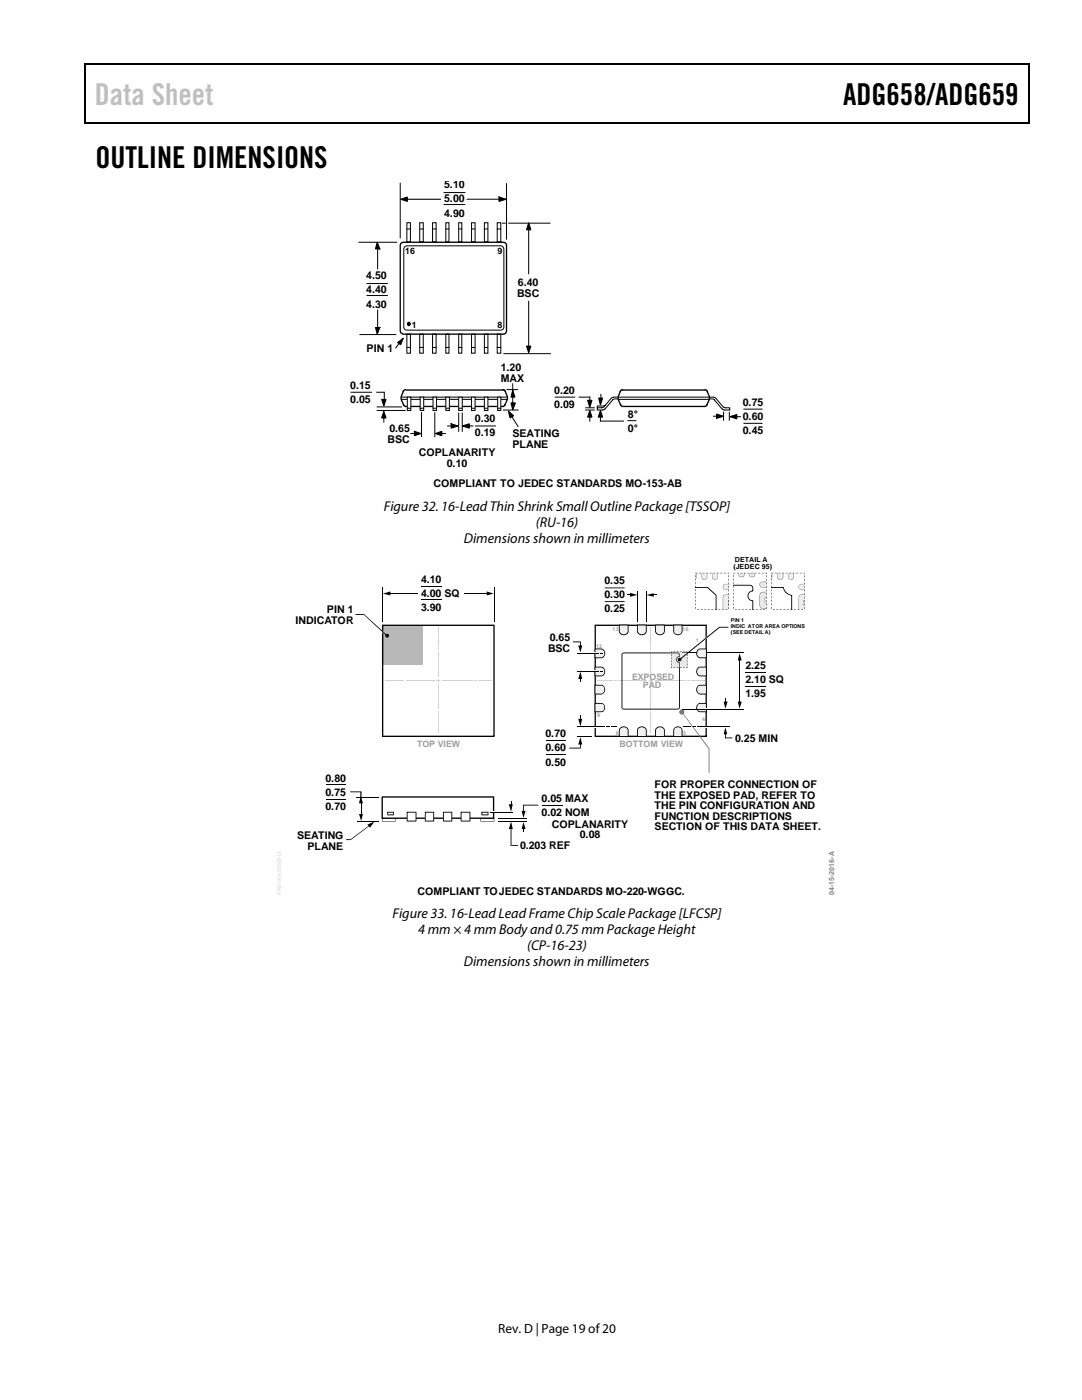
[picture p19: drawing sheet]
<svg xmlns="http://www.w3.org/2000/svg" width="216mm" height="279mm" viewBox="0 0 216 279" stroke-linecap="round" stroke-linejoin="round" font-family="sans-serif">
<defs><g id="words">
<text font-size="6" fill="#c1c1c1" x="18.9" y="20.9">Data Sheet</text>
<g font-size="6">
<text x="168.2" y="20.9">ADG658/ADG659</text>
<text x="19" y="33.6">OUTLINE DIMENSIONS</text>
</g>
<g font-size="2.8">
<text x="76.6" y="102">Figure 32. 16-Lead Thin ShrinkSmall Outline Package [TSSOP]</text>
<text x="106.9" y="105.2">(RU-16)</text>
<text x="92.6" y="108.4">Dimensions shown in millimeters</text>
<text x="78.3" y="183.3">Figure 33. 16-Lead Lead Frame Chip Scale Package [LFCSP]</text>
<text x="83.4" y="186.5">4 mm × 4 mm Bodyand 0.75 mm Package Height</text>
<text x="105.2" y="189.7">(CP-16-23)</text>
<text x="92.6" y="192.8">Dimensions shown in millimeters</text>
</g>
<text font-size="2.7" x="99.4" y="266">Rev. D | Page 19 of20</text>
<g font-size="2.1">
<text x="88.6" y="37.6">5.10</text>
<text x="88.6" y="40.4">5.00</text>
<text x="88.6" y="43.2">4.90</text>
<text x="73.1" y="55.7">4.50</text>
<text x="73.1" y="58.5">4.40</text>
<text x="103.2" y="59.2">BSC</text>
<text x="103.4" y="57.1">6.40</text>
<text x="73.1" y="61.4">4.30</text>
<text x="73.2" y="70.3">PIN 1</text>
<text x="69.9" y="77.6">0.15</text>
<text x="99.9" y="74.1">1.20</text>
<text x="99.9" y="76.2">MAX</text>
<text x="69.9" y="80.4">0.05</text>
<text x="110.6" y="78.6">0.20</text>
<text x="110.6" y="81.4">0.09</text>
<text x="125.3" y="83.3">8°</text>
<text x="148.2" y="81">0.75</text>
<text x="148.2" y="83.8">0.60</text>
<text x="77.4" y="88.4">BSC</text>
<text x="77.7" y="86.2">0.65</text>
<text x="94.8" y="84.2">0.30</text>
<text x="94.8" y="87.1">0.19</text>
<text x="102.3" y="87.3">SEATING</text>
<text x="102.3" y="89.4">PLANE</text>
<text x="125.3" y="86.2">0°</text>
<text x="148.2" y="86.6">0.45</text>
<text x="83.6" y="91">COPLANARITY</text>
<text x="89.2" y="93.1">0.10</text>
<text x="86.5" y="97.3">COMPLIANT TO JEDEC STANDARDS MO-153-AB</text>
<text x="84" y="116.3">4.10</text>
<text x="84" y="119.1">4.00 SQ</text>
<text x="120.6" y="116.6">0.35</text>
<text x="120.6" y="119.4">0.30</text>
<text x="59" y="124.5">INDICATOR</text>
<text x="65.2" y="122.4">PIN 1</text>
<text x="84" y="121.9">3.90</text>
<text x="120.6" y="122.2">0.25</text>
<text x="109.3" y="130">BSC</text>
<text x="109.7" y="127.9">0.65</text>
<text x="148.7" y="133.5">2.25</text>
<text x="148.7" y="136.4">2.10 SQ</text>
<text x="148.7" y="139.2">1.95</text>
<text x="108.8" y="147.1">0.70</text>
<text x="108.8" y="150">0.60</text>
<text x="146.7" y="148">0.25 MIN</text>
<text x="108.8" y="152.8">0.50</text>
<text x="65" y="156">0.80</text>
<text x="65" y="158.8">0.75</text>
<text x="65" y="161.7">0.70</text>
<text x="108.1" y="160">0.05 MAX</text>
<text x="130.6" y="157.3">FOR PROPER CONNECTION OF</text>
<text x="130.6" y="159.4">THE EXPOSED PAD, REFER TO</text>
<text x="130.6" y="161.5">THE PIN CONFIGURATION AND</text>
<text x="59.3" y="167.5">SEATING</text>
<text x="108.1" y="162.8">0.02 NOM</text>
<text x="110.1" y="165.2">COPLANARITY</text>
<text x="115.7" y="167.3">0.08</text>
<text x="130.6" y="163.6">FUNCTION DESCRIPTIONS</text>
<text x="130.6" y="165.7">SECTION OF THIS DATA SHEET.</text>
<text x="61.3" y="169.6">PLANE</text>
<text x="103.8" y="169.5">0.203 REF</text>
<text x="83.3" y="178.5">COMPLIANT TOJEDEC STANDARDS MO-220-WGGC.</text>
</g>
<g font-size="1.8">
<text x="80.9" y="50.7">16</text>
<text x="99.2" y="50.8">9</text>
<text x="82.2" y="65.5">1</text>
<text x="99.2" y="65.5">8</text>
</g>
<g font-size="1.8" fill="#9a9c9e">
<text x="126.1" y="135.6">EXPOSED</text>
<text x="128.3" y="137.2">PAD</text>
<text x="83.2" y="149.1">TOP VIEW</text>
<text x="123.6" y="149.1">BOTTOM VIEW</text>
</g>
<g font-size="1.4">
<text x="146.4" y="113.5">(JEDEC 95)</text>
<text x="146.6" y="112.1">DETAIL A</text>
</g>
<text font-size="1.4" fill="#808285" x="166.4" y="178.6" transform="rotate(-90 166.4 178.6)">04-15-2016-A</text>
<g font-size="1.1" fill="#9a9c9e">
<text x="122.2" y="125.8">13</text>
<text x="136.2" y="125.9">16</text>
<text x="118.9" y="129.3">12</text>
<text x="138.8" y="128.2">1</text>
<text x="119.1" y="143.1">9</text>
<text x="140.1" y="143.9">4</text>
<text x="122.9" y="146.6">8</text>
<text x="136.3" y="146.6">5</text>
</g>
<g font-size="1.1">
<text x="145.8" y="124.1">PIN 1</text>
<text x="145.8" y="125.4">INDIC ATOR AREA OPTIONS</text>
<text x="145.8" y="126.6">(SEE DETAIL A)</text>
</g>
</g></defs>
<g fill="#000">
<path d="M16.9 12.7h.2v1h-.2zM16.9 12.7h.2v.3h-.2zM82.5 12.7h.3v.3h-.3zM205.1 12.7h.3v1h-.3zM205.1 12.7h.3v.3h-.3zM16.9 24.4h.2v.2h-.2zM82.3 24.4h.2v.2h-.2zM205.1 24.4h.3v.2h-.3zM79.3 68.4l1.2-.9-.6 1.3z"/>
<circle cx="81.6" cy="64.6" r=".33"/>
</g>
<path d="M17 13.7v10.7M17.1 12.8h65.4M82.8 12.8h122.3M205.2 13.7v10.7M17.1 24.5h188" fill="none" stroke="#000" stroke-width=".25"/>
<g fill="none" stroke="#000" stroke-width=".2">
<path d="M79.9 36.6v10.9M101.1 36.7v11M80.7 49.3l.5-.2h18.7a.68 .68 0 0 1 .6 .7v15.5a.6 .6 0 0 1-.6 .6h-18.7a.6 .6 0 0 1-.6-.6v-15.5zM81.2 44.5h.7v3.8h-.7zM81.3 45.7h.6M83.7 44.5h.8v3.8h-.8zM83.8 45.7h.7M86.3 44.5h.7v3.8h-.7zM86.4 45.7h.6M89 45.7h.6M89 44.5h.6v3.8h-.6zM91.5 45.7h.6"/>
<path d="M91.5 44.5h.6v3.8h-.6zM94.1 45.7h.6M94.1 44.5h.7v3.8h-.7zM96.7 45.7h.6M96.7 44.5h.7v3.8h-.7zM99.2 45.7h.7M99.2 44.5h.7v3.8h-.7zM100.3 44.5h.5M101.5 44.5h8.2M79.3 68.4l1.2-.9-.6 1.3zM79.9 68.2l-.9 1.2M80.1 79.7h21.1"/>
<path d="M80.1 79.3h21.1M81.2 66.7h.7v3.8h-.7zM81.3 69.3h.6M83.7 66.7h.8v3.8h-.8zM83.8 69.3h.7M86.3 66.7h.7v3.8h-.7zM86.4 69.3h.6M89 69.3h.6M89 66.7h.6v3.8h-.6zM91.5 69.3h.6M91.5 66.7h.6v3.8h-.6zM94.1 69.3h.6"/>
<path d="M94.1 66.7h.7v3.8h-.7zM96.7 69.3h.6M96.7 66.7h.7v3.8h-.7zM99.2 69.3h.7M99.2 66.7h.7v3.8h-.7zM100.5 70.6h9.3"/>
<circle cx="81.6" cy="64.6" r=".33"/>
</g>
<path d="M80 48.5l.6-.2h19.9a.6 .6 0 0 1 .6 .7v17a.68 .68 0 0 1-.6 .7h-19.9a.7 .7 0 0 1-.7-.7v-17zM80.5 78.1l-.5 1.1v.5l.6 1.2M81 77.8l-.4 .1-.2 .3M81.1 77.8h19.4M100.3 77.8l.4 .1 .2 .3M100.8 78.1l.4 1.1v.5l-.5 1.2M80.5 80.7l.1 .2 .5 .2h19.3M100.8 80.7l-.1 .2-.4 .2" fill="none" stroke="#000" stroke-width=".27"/>
<path d="M83.8 79.3h.7v2.6h-.7z" fill="#fff"/>
<path d="M83.8 79.3h.7v2.6h-.7zM83.8 81.5h.7" fill="none" stroke="#000" stroke-width=".2"/>
<path d="M86.4 79.3h.7v2.6h-.7z" fill="#fff"/>
<path d="M86.4 79.3h.7v2.6h-.7zM86.5 81.5h.5" fill="none" stroke="#000" stroke-width=".2"/>
<path d="M89 79.3h.7v2.6h-.7z" fill="#fff"/>
<path d="M89 79.3h.7v2.6h-.7zM89.1 81.5h.5" fill="none" stroke="#000" stroke-width=".2"/>
<path d="M91.5 79.3h.7v2.6h-.7z" fill="#fff"/>
<path d="M91.5 79.3h.7v2.6h-.7zM91.6 81.5h.5" fill="none" stroke="#000" stroke-width=".2"/>
<path d="M94.1 79.3h.7v2.6h-.7z" fill="#fff"/>
<path d="M94.1 79.3h.7v2.6h-.7zM94.2 81.5h.5" fill="none" stroke="#000" stroke-width=".2"/>
<path d="M96.7 79.3h.7v2.6h-.7z" fill="#fff"/>
<path d="M96.7 79.3h.7v2.6h-.7zM96.7 81.5h.6" fill="none" stroke="#000" stroke-width=".2"/>
<path d="M99.3 79.3h.6v2.6h-.6z" fill="#fff"/>
<g fill="none" stroke="#000" stroke-width=".2">
<path d="M76.1 79.7h.9l-.4 1.3zM76.7 78.3v2.1M99.3 79.3h.6v2.6h-.6zM101.2 77.8h2.1M102.3 77.8l.5 1.5h-.8zM102.3 76.6v4.6M75.3 81.9h5.5M75.3 81.2h4.8M76.6 82.1l.4 1.3h-.9zM76.6 83v1.2M82 86.5h1.4M82.7 86.1l1.3 .4-1.3 .5z"/>
<path d="M84.1 82.4v4.7M86.8 82.4v4.7M86.8 86.5l1.4-.4v.9zM87.5 86.5h1.4M89.3 85h1.4M90 84.6l1.4 .4-1.4 .5zM91.5 82.4v3.7M92.2 82.4v3.7M92.2 85l1.4-.4v.9zM92.9 85h1.5M99.3 81.5h.6M100.5 81.8h2.9"/>
<path d="M101.4 82l1.1 1-.7 .4zM102 82.9l1.4 2.2M102 80.4h.8l-.5 1.4zM120.9 80.8l-.6 .2"/>
</g>
<g fill="#000">
<path d="M76.1 79.7h.9l-.4 1.3zM76.6 82.1l.4 1.3h-.9zM86.8 86.5l1.4-.4v.9zM92.2 85l1.4-.4v.9zM101.4 82l1.1 1-.7 .4z"/>
<path d="M82.7 86.1l1.3 .4-1.3 .5zM87.5 86.5h1.4z"/>
<path d="M90 84.6l1.4 .4-1.4 .5zM92.9 85h1.5z"/>
</g>
<path d="M102.3 77.8l.5 1.5h-.8zM102 80.4h.8l-.5 1.4z" fill="#000"/>
<path d="M119.2 81h1l-1 .4z" fill="#fff"/>
<g fill="none" stroke="#000" stroke-width=".2">
<path d="M79.9 39.8l1.4-.5v.9zM80.7 39.8h7.2M88.6 38.4h4.2M93.2 39.8h6.6M99.6 39.3l1.4 .5-1.4 .4zM71.6 48.3h7.6M73.2 56.6h4.1M73.2 59h4.1M75.3 48.3l.5 1.4h-.9zM75.4 48.8v4.9M88.6 40.8h4.2M105.5 45.3v9.3"/>
<path d="M105.5 44.5l.4 1.4h-.9zM70.1 78.3h4M71.8 66.8h7.2M74.9 65.4h.9l-.5 1.3zM75.4 61.9v4.5M105 69.1h.9l-.4 1.3zM105.5 60.1v9.6M110.8 79.3h3.9M117.2 79.9h.9l-.4 1.4zM117.7 79.3v1.3M119.5 79.4h.8l-.5 1.5zM119.9 78.7v1.4"/>
<path d="M122.3 79.8l-1.6 1.8M122.6 79.6l-.4 .3M122.7 79.6h.5M123.2 79.3l-1.1 .1-1.6 1.8M123.4 79.3h18.1M123.4 79.7h18.1M141.6 79.3l1.1 .1 1.6 1.8M141.6 79.6h.5M142.2 79.6l.4 .3M142.5 79.8l1.6 1.8M94.9 85h4M116.9 81.8h1.7"/>
<path d="M116.9 81.4h1.7M117.7 82.8v1.2M117.7 81.9l.4 1.3h-.9zM119.8 81.9l.5 1.3h-.9zM119.8 84h4.6M119.8 82.6v1.4M120.1 81.4h-.9v.4h1.1M120.2 81h-1v.4M120.5 81.1l-.5 .3M120.7 81.6l-.5 .2M125.3 84h1.6M142.3 83.1h1.4"/>
<path d="M143 82.6l1.4 .5-1.4 .4zM144.3 81.1l.5 .3M144.4 82.3v1.6M144.7 81.4h.9v.4h-1.2l-.3-.2M145.5 82.3v1.6M145.6 83.2l1.4-.5v.9zM146.3 83.2h1.4M148.4 81.6h3.7M148.4 84.5h3.7"/>
</g>
<path d="M123.8 78.1l-.5 1.1v.5l.6 1.2M124.1 77.8h16.5M124.3 77.8l-.4 .1-.2 .3M140.6 77.8l.4 .1 .2 .3M141.1 78.1l.5 1.1v.5l-.6 1.2M123.8 80.7l.1 .2 .5 .2M141.1 80.7l-.1 .2-.5 .2h-16" fill="none" stroke="#000" stroke-width=".27"/>
<g fill="#000">
<path d="M79.9 39.8l1.4-.5v.9zM105.5 44.5l.4 1.4h-.9zM105 69.1h.9l-.4 1.3zM117.2 79.9h.9l-.4 1.4zM119.5 79.4h.8l-.5 1.5zM117.7 81.9l.4 1.3h-.9zM119.8 81.9l.5 1.3h-.9zM143 82.6l1.4 .5-1.4 .4zM145.6 83.2l1.4-.5v.9z"/>
<path d="M99.6 39.3l1.4 .5-1.4 .4zM80.7 39.8h7.2z"/>
</g>
<path d="M75.3 48.3l.5 1.4h-.9zM74.9 65.4h.9l-.5 1.3z" fill="#000"/>
<path d="M81.3 79.3h.7v2.6h-.7z" fill="#fff"/>
<path d="M75.2 78.3h1.4M81.3 79.3h.7v2.6h-.7zM115.6 79.3h2.1M81.4 81.5h.5M84.2 117h4M84.2 119.7h4M148.7 134.3h4.1M148.7 137h4.1" fill="none" stroke="#000" stroke-width=".2"/>
<path d="M120.7 120h3.9v.2h-3.9zM120.7 117.2h3.9v.2h-3.9z" fill="#000"/>
<path d="M76.5 124.8h7.9v8h-7.9z" fill="#b5b7b9"/>
<path d="M76.3 117.2v6.8M77.6 118.5h5.7M92.7 118.5h4.7M98.6 117.2v6.8M109 147.9h4M109 150.5h4M115.1 147h2.9M71.3 163.9h4.3M72.1 160.1v2.6M99.4 163.3h5.7M99.4 164h5.7M108.1 160.7h4.1" fill="none" stroke="#000" stroke-width=".2"/>
<g fill="#000">
<path d="M76.4 118.5l1.5-.5v.8zM97.1 118l1.4 .5-1.4 .3zM115.4 128.8h.8l-.4 1.4zM115.7 135.3h.2v.8h-.2zM114.3 128h1.6v1.1h-.2v-.9h-1.4zM115.8 134l.4 1.5h-.8zM76.2 159l22.3-.1 .1 4.5h-22.4l-.1-4.3h.3v4.1h22v-4h-22.1l-.2-.1zM76.2 124.7h22.4l.1 22.3h-.2v-.2l-.1 .2v-22.1h-21.9v21.9h22v.2h.2l-22.5 .1zM101.9 159.9h.2v1h-.2zM115.4 143.5h.8l-.4 1.5zM113.6 149.2h2.1v-.9h.2v1.1h-2.3zM115.7 142.8h.2v.9h-.2z"/>
<path d="M115.8 147.1l.4 1.5h-.8zM118.6 124.7h22.4v22.3v-.2v.2h-.2v-22.1h-21.9v21.9h22.1v.3h-22.4zM71.6 162.4h.8l-.3 1.5zM69.9 157.9h2.3l-.1 2.3h-.2v-2.1h-2zM72 158.8l.4 1.5h-.8zM69.1 167.5h.9l3.7-2.8h.1l-3.8 3h-.9zM73.3 164.6l1.4-.6-.9 1.2zM101.5 160.5h.8l-.3 1.5zM102 164l.3 1.5h-.8zM101.9 165.2h.2v3.4h1.3v.2h-1.5zM104.1 161.8h.8l-.5 1.4zM104.4 165.1h.1v1h-.1z"/>
<path d="M104.4 164l.5 1.5h-.8zM104.4 160.6h3v.2h-2.9v1.3h-.1z"/>
</g>
<path d="M76.1 125.7l.6 .5-.2 .2-.5-.5z" fill="#fff"/>
<g fill="#000">
<path d="M70.9 122.5h1.7l4.7 4.3-.1 .2-4.6-4.3h-1.7z"/>
<circle cx="77.3" cy="126.9" r=".36"/>
</g>
<g fill="#fff">
<path d="M140.7 130.3h.5z"/>
<path d="M140.7 130.1h.5v.3h-.5z"/>
</g>
<path d="M127.2 118v6.2M129 118v6.2M136.1 130.3h12.3" fill="none" stroke="#000" stroke-width=".2"/>
<path d="M125.7 118.3l1.5 .4-1.5 .4zM125.1 118.7h.9v.1h-.9zM130.2 118.7h1v.1h-1zM129 118.7l1.5-.3v.7z" fill="#000"/>
<path d="M81.2 162.1h1.8v1.8h-1.8z" fill="#fff"/>
<path d="M81.2 162l1.9 .1-.1 1.9h-1.8v-1.9h.1v1.7h1.6v-1.6h-1.7z" fill="#000"/>
<path d="M84.9 162.1h1.6v1.8h-1.6z" fill="#fff"/>
<path d="M84.8 162h1.8v2h-1.8v-1.9h.1v1.7h1.5v-1.6h-1.5z" fill="#000"/>
<path d="M88.5 162.1h1.7v1.8h-1.7z" fill="#fff"/>
<path d="M88.4 162h1.8v2h-1.8v-1.9h.2v1.7h1.5v-1.6h-1.6z" fill="#000"/>
<path d="M92 162.1h1.8v1.8h-1.8z" fill="#fff"/>
<path d="M76.2 163.2h2.8v.8h-2.8v-.7l.1 .6h2.6v-.6zM92 162h1.9v2l-2-.1v-1.8h.2v1.7h1.6v-1.6h-1.7zM95.9 163.2h2.7v.8h-2.7v-.7l.1 .6h2.5v-.6z" fill="#000"/>
<path d="M96.2 162.1h1.2v.5h-1.2z" fill="#fff"/>
<path d="M96.1 162h1.4v.7h-1.4v-.6h.1v.4h1.1v-.3h-1.1z" fill="#000"/>
<path d="M77.4 162.1h1.1v.5h-1.1z" fill="#fff"/>
<path d="M77.3 162h1.3v.7h-1.3v-.6h.2v.4h.9v-.3h-1z" fill="#000"/>
<path d="M71.2 159.1h4.4" fill="none" stroke="#000" stroke-width=".2"/>
<path d="M118.6 144.9h.4v.2h-.4z" fill="#fff"/>
<path d="M115.1 145.1h5.6" fill="none" stroke="#000" stroke-width=".2"/>
<path d="M120.9 145h.6v.1h-.6zM121.9 145h1.1v.1h-1.1z" fill="#000"/>
<path d="M98.2 161.9h.4v.3h-.4z" fill="#fff"/>
<path d="M97.8 162.1h4.6" fill="none" stroke="#000" stroke-width=".2"/>
<path d="M140.6 144.9h.4v.2h-.4z" fill="#fff"/>
<path d="M65.2 156.6h3.8M65.2 159.5h3.8M139.1 145.1h6.4" fill="none" stroke="#000" stroke-width=".2"/>
<path d="M144.7 139.4h.1v1h-.1zM136.4 145h1.6v.1h-1.6zM138.2 145h.6v.1h-.6zM144.4 140h.8l-.5 1.4zM144.7 145.1l.4 1.5h-.7zM144.7 146.3h.1v.9h1.4v.1h-1.5z" fill="#000"/>
<g fill="#717275">
<path d="M135.9 142.1h.2l5.5 7.3-.1 4.8-.1-.1v-4.6z"/>
<circle cx="136" cy="142.1" r=".51"/>
</g>
<g fill="#cdcdcd">
<path d="M87.4 135.4l.1 .8z"/>
<path d="M87.1 135.8l.8 .1z"/>
</g>
<path d="M88.3 135.8h6" fill="none" stroke="#cdcdcd" stroke-width=".2"/>
<path d="M94.7 135.8l.4 .1z" fill="#cdcdcd"/>
<path d="M81 135.8h5.7M95.4 135.8h2.7" fill="none" stroke="#cdcdcd" stroke-width=".2"/>
<path d="M80.2 135.8l.4 .1z" fill="#cdcdcd"/>
<path d="M76.8 135.8h3" fill="none" stroke="#cdcdcd" stroke-width=".2"/>
<path d="M87.4 141.9l.1 .4z" fill="#cdcdcd"/>
<path d="M87.5 136.6v4.9M87.5 142.7v3.6" fill="none" stroke="#cdcdcd" stroke-width=".2"/>
<path d="M87.4 129.2l.1 .5z" fill="#cdcdcd"/>
<path d="M87.5 125.2v3.7M87.5 130.1v4.9" fill="none" stroke="#cdcdcd" stroke-width=".2"/>
<g fill="#cdcdcd">
<path d="M129.8 135.4l.1 .8z"/>
<path d="M129.5 135.8l.8 .1z"/>
</g>
<path d="M130.7 135.8h6" fill="none" stroke="#cdcdcd" stroke-width=".2"/>
<path d="M137.1 135.8l.4 .1z" fill="#cdcdcd"/>
<path d="M123.4 135.8h5.7M137.9 135.8h2.6" fill="none" stroke="#cdcdcd" stroke-width=".2"/>
<path d="M122.6 135.8l.4 .1z" fill="#cdcdcd"/>
<path d="M119.3 135.8h3" fill="none" stroke="#cdcdcd" stroke-width=".2"/>
<path d="M129.8 141.9l.1 .4z" fill="#cdcdcd"/>
<path d="M129.9 136.6v4.9M129.9 142.7v3.6" fill="none" stroke="#cdcdcd" stroke-width=".2"/>
<path d="M129.8 129.2l.1 .5z" fill="#cdcdcd"/>
<path d="M129.9 125.2v3.7M129.9 130.1v5" fill="none" stroke="#cdcdcd" stroke-width=".2"/>
<path d="M123.6 124.7h1.7v1.3a.9 .9 0 0 1-.8 .7 .9 .9 0 0 1-.9-.7z" fill="#f2f1f2"/>
<path d="M123.6 124.7h1.8v1.3h-.1v-1.2h-1.6v1.2a.88 .88 0 0 0 .8 .6 .88 .88 0 0 0 .8-.6h.1a.99 .99 0 0 1-.9 .8 .99 .99 0 0 1-1-.8z" fill="#000"/>
<path d="M127.2 124.7h1.8v1.3a.9 .9 0 0 1-.9 .7 .9 .9 0 0 1-.9-.7z" fill="#f2f1f2"/>
<path d="M127.2 124.7h1.8v1.3h-.1v-1.2h-1.6v1.2a.88 .88 0 0 0 .8 .6 .88 .88 0 0 0 .9-.6 .99 .99 0 0 1-.9 .8 .99 .99 0 0 1-1-.8z" fill="#000"/>
<path d="M130.8 124.7h1.8v1.3a.9 .9 0 0 1-.9 .7 .9 .9 0 0 1-.9-.7z" fill="#f2f1f2"/>
<path d="M130.7 124.7h2v1.3h-.2v-1.2h-1.6v1.2a.88 .88 0 0 0 .8 .6 .88 .88 0 0 0 .9-.6h.1a.99 .99 0 0 1-1 .8 .99 .99 0 0 1-1-.8z" fill="#000"/>
<path d="M134.4 124.7h1.7v1.3a.85 .85 0 0 1-.8 .7 .85 .85 0 0 1-.9-.7z" fill="#f2f1f2"/>
<path d="M124.2 130.3l11-.1 .4 .2v.7a.59 .59 0 0 0-.6 .5h-.1a.61 .61 0 0 1 .7-.6l-.1-.5-.3-.1h-10.9l-.1 .3v10.6l.3 .1h10.9l.1-.2v-9l.1 .1a.58 .58 0 0 1-.6-.7l.3 .5 .4 .1v9l-.2 .4h-11l-.4-.2-.1-.2v-10.5zM134.3 124.7h1.9v1.3h-.2v-1.2h-1.5v1.2a.82 .82 0 0 0 .8 .6 .82 .82 0 0 0 .8-.6h.1a.94 .94 0 0 1-.9 .8 .94 .94 0 0 1-1-.8z" fill="#000"/>
<path d="M123.9 145.3a.9 .9 0 0 1 1.4 .5v1.2h-1.7v-1.2z" fill="#f2f1f2"/>
<path d="M123.8 145.2a1.01 1.01 0 0 1 1.6 .6h-.1a.88 .88 0 0 0-.8-.7 .88 .88 0 0 0-.8 .7v1.1h1.6v-1.1h.1v1.3l-1.9-.1v-1.2z" fill="#000"/>
<path d="M127.5 145.3a.91 .91 0 0 1 1.5 .5v1.2h-1.8v-1.2z" fill="#f2f1f2"/>
<path d="M127.4 145.2a1.01 1.01 0 0 1 1.6 .6 .88 .88 0 0 0-.9-.6 .88 .88 0 0 0-.8 .6v1.1h1.6v-1.1h.1v1.3l-1.9-.1v-1.2z" fill="#000"/>
<path d="M131.1 145.3a.94 .94 0 0 1 1.5 .5v1.2h-1.8v-1.2z" fill="#f2f1f2"/>
<path d="M131 145.2a1.01 1.01 0 0 1 1.7 .6h-.1a.88 .88 0 0 0-.9-.6 .88 .88 0 0 0-.8 .6v1.1h1.6v-1.1h.2v1.2l-2 .1v-1.3z" fill="#000"/>
<path d="M134.7 145.3a.85 .85 0 0 1 1.4 .5v1.2h-1.7v-1.2z" fill="#f2f1f2"/>
<path d="M134.6 145.2a.94 .94 0 0 1 1.6 .6h-.1a.82 .82 0 0 0-.8-.7 .82 .82 0 0 0-.8 .7v1.1h1.5v-1.1h.2v1.3h-1.9v-1.3z" fill="#000"/>
<path d="M139.2 140.6l.5-.2h1.3v1.7h-1.3a.85 .85 0 0 1-.5-1.5z" fill="#f2f1f2"/>
<path d="M139.2 140.6l.2-.2h.3a.82 .82 0 0 0-.6 .8 .82 .82 0 0 0 .6 .8h1.2v-1.5h-1.2v-.2h1.3v1.8h-1.3a.94 .94 0 0 1-.5-1.5z" fill="#000"/>
<path d="M139.2 137l.5-.2h1.3v1.7h-1.3a.94 .94 0 0 1-.5-1.5z" fill="#f2f1f2"/>
<path d="M139.2 137l.2-.3 .3 .1a.88 .88 0 0 0-.6 .8 .88 .88 0 0 0 .6 .8h1.2v-1.6h-1.2v-.1h1.3v1.8l-1.3 .1a1.02 1.02 0 0 1-.5-1.6z" fill="#000"/>
<path d="M139.2 133.4l.5-.3h1.3v1.8h-1.3a.92 .92 0 0 1-.5-1.5z" fill="#f2f1f2"/>
<path d="M139.2 133.3l.2-.2h.3a.88 .88 0 0 0-.6 .9 .88 .88 0 0 0 .6 .8h1.2v-1.6h-1.2v-.2h1.3v1.9l-1.3 .1a1.01 1.01 0 0 1-.5-1.7z" fill="#000"/>
<path d="M139.2 129.8l.5-.3h1.3v1.8h-1.3a.92 .92 0 0 1-.5-1.5z" fill="#f2f1f2"/>
<path d="M139.2 129.7l.2-.2h.3a.88 .88 0 0 0-.6 .9 .88 .88 0 0 0 .6 .8h1.2v-1.6h-1.2v-.2h1.3v2h-1.3a1.01 1.01 0 0 1-.5-1.7z" fill="#000"/>
<path d="M118.7 140.4h1.3a.85 .85 0 0 1 .7 .8 .85 .85 0 0 1-.7 .9h-1.3z" fill="#f2f1f2"/>
<path d="M118.7 140.3h1.3v.2h-1.2v1.5h1.2a.82 .82 0 0 0 .6-.8 .82 .82 0 0 0-.6-.8v-.1a.94 .94 0 0 1 .8 .9 .94 .94 0 0 1-.8 .9h-1.4z" fill="#000"/>
<path d="M118.7 136.8h1.3a.91 .91 0 0 1 .7 .8 .91 .91 0 0 1-.7 .9h-1.3z" fill="#f2f1f2"/>
<path d="M118.7 136.7h1.3v.1h-1.2v1.6h1.2a.88 .88 0 0 0 .6-.8 .88 .88 0 0 0-.6-.8v-.1a.99 .99 0 0 1 .8 .9 .99 .99 0 0 1-.8 1l-1.4-.1z" fill="#000"/>
<path d="M118.7 133.1h1.3a.91 .91 0 0 1 .7 .9 .91 .91 0 0 1-.7 .9h-1.3z" fill="#f2f1f2"/>
<path d="M118.7 133h1.3v.2h-1.2v1.6h1.2a.88 .88 0 0 0 .6-.8 .88 .88 0 0 0-.6-.9v-.1a.99 .99 0 0 1 .8 1 .99 .99 0 0 1-.8 1l-1.4-.1z" fill="#000"/>
<path d="M118.7 129.5h1.3a.91 .91 0 0 1 .7 .9 .91 .91 0 0 1-.7 .9h-1.3z" fill="#f2f1f2"/>
<path d="M118.7 129.4h1.3v.2h-1.2v1.6h1.2a.88 .88 0 0 0 .6-.8 .88 .88 0 0 0-.6-.9v-.1a.99 .99 0 0 1 .8 1 .99 .99 0 0 1-.8 1l-1.4-.1z" fill="#000"/>
<path d="M118.6 130.2h.3v.3h-.3z" fill="#fff"/>
<path d="M119.2 130.3h.3v.2h-.3zM119.8 130.3h.5v.2h-.5z" fill="#000"/>
<path d="M115.2 130.4h3.9" fill="none" stroke="#000" stroke-width=".2"/>
<path d="M118.6 133.8h.3v.3h-.3z" fill="#fff"/>
<path d="M119.2 133.9h.3v.2h-.3zM119.8 133.9h.5v.2h-.5zM147.6 130.4l.4 1.4h-.8zM147.2 140h.8l-.4 1.4z" fill="#000"/>
<path d="M115.2 134h3.9M147.6 131.5v8.8" fill="none" stroke="#000" stroke-width=".2"/>
<path d="M133.9 130h3.3v.2h-1.1v.2h1.1v2.8h-1.5l-.1-1-.3-.1-.3-.5h-.1a.75 .75 0 0 0 .6 .7v.9h-1.6v-2.8h1.5l.1 .5a.58 .58 0 0 0-.5 .7 .59 .59 0 0 1 .6-.5v-.7l-.1-.1-1.6-.1z" fill="#e5e6e7"/>
<g fill="#616365">
<path d="M136.1 130.2h1.1v.2h-1.1z"/>
<path d="M134.9 131.6a.75 .75 0 0 0 .6 .7v.9h.2l-.1-1-.3-.1-.3-.5zM133.9 130.2v.2h1.5l.1 .5a.58 .58 0 0 0-.5 .7 .59 .59 0 0 1 .6-.5v-.7l-.1-.1z"/>
</g>
<g fill="#000">
<path d="M133.9 130h.3l-.3 .3zM133.9 133l.3 .2-.1 .1h-.2zM136.9 130h.3l-.1 .3zM137.1 133l.1 .3h-.3z"/>
<path d="M133.9 130.5l.1 .4zM133.9 131.2l.1 .3zM133.9 131.8l.1 .4zM133.9 132.4l.1 .4z"/>
<path d="M134.3 133.2h.5zM135 133.2l.4 .1zM135.7 133.2l.3 .1zM136.3 133.2l.3 .1z"/>
<path d="M136.3 130l.3 .1zM135.7 130l.3 .1zM135 130l.4 .1zM134.3 130h.5z"/>
<path d="M137.1 132.4l.1 .4zM137.1 131.8l.1 .4zM137.1 131.2l.1 .3zM137.1 130.5l.1 .4z"/>
</g>
<path d="M138 129.4l3.6-2.8 .1 .3-3.5 2.8z" fill="#fff"/>
<g fill="#000">
<path d="M135.6 131.5l7.9-6.4h1.9v.2h-1.8l-7.9 6.4z"/>
<circle cx="135.6" cy="131.7" r=".37"/>
</g>
<path d="M159.6 116.7l.9-.1v1l-.9-.1a.54 .54 0 0 1 0-.8z" fill="#eceded"/>
<path d="M159.6 116.6l.9-.1-.9 .2a.54 .54 0 0 0 0 .8l.9 .1-.7 .1a.57 .57 0 0 1-.5-.5 .57 .57 0 0 1 .3-.6z" fill="#717375"/>
<path d="M157.4 114.4h.9v.8a.49 .49 0 0 1-.5 .5 .49 .49 0 0 1-.4-.5z" fill="#eceded"/>
<path d="M157.3 114.4l.1 .8a.49 .49 0 0 0 .4 .5 .49 .49 0 0 0 .5-.5v-.8l.1 .8a.57 .57 0 0 1-.6 .5 .57 .57 0 0 1-.5-.5z" fill="#717375"/>
<path d="M155.2 114.4h1v.8a.54 .54 0 0 1-.5 .4 .54 .54 0 0 1-.5-.4z" fill="#eceded"/>
<path d="M155.1 114.4l.1 .8a.54 .54 0 0 0 .5 .4 .54 .54 0 0 0 .5-.4v-.8l.1 .8a.62 .62 0 0 1-.6 .5 .62 .62 0 0 1-.6-.5z" fill="#717375"/>
<path d="M153.9 114.4v1.1z" fill="#eceded"/>
<path d="M154 114.4l.1 1-.2 .2z" fill="#717375"/>
<path d="M159.6 118.8l.9-.1v1h-.1v1.2h.1v.7h-1l-.1-.2v-2z" fill="#eceded"/>
<path d="M160.4 119.7v1.2h.1v-1.2zM159.5 118.8l-.2 .6 .1 2.2v-2.4l.3-.4 .8-.1h-.8z" fill="#717375"/>
<g fill="#000">
<path d="M153.9 117.1l2.5 .1a2.12 2.12 0 0 0 1.7 1.6v2.8h-.2v-2.8l.1 .1a2.03 2.03 0 0 1-1.8-1.7l.1 .1h-2.4z"/>
<path d="M153.9 114.3v.2l.5-.1zM153.9 114.8v.4zM153.9 115.5v.4zM153.9 116.2v.4zM153.9 116.9v.4zM153.9 117.6v.4zM153.9 118.3v.4zM153.9 119v.4zM153.9 119.7v.5zM153.9 120.4v.5zM153.9 121.1v.5zM154.2 121.6h.4zM154.9 121.6h.4zM155.6 121.6h.4zM156.3 121.6h.4zM157 121.6h.4zM157.7 121.6h.4zM158.4 121.6h.5zM159.1 121.6h.5zM159.8 121.6h.5zM160.5 121.1l-.1 .5zM160.5 120.4l-.1 .5zM160.5 119.7l-.1 .5zM160.5 119l-.1 .4zM160.5 118.3l-.1 .4zM160.5 117.6l-.1 .4zM160.5 116.9l-.1 .4zM160.5 116.2l-.1 .4zM160.5 115.5l-.1 .4zM160.5 114.8l-.1 .4zM160.3 114.3l.2 .2v-.2zM159.6 114.3l.4 .1zM158.9 114.3l.4 .1zM158.1 114.3l.5 .1zM157.4 114.3l.5 .1zM156.7 114.3l.5 .1zM156 114.3l.5 .1zM155.3 114.3l.5 .1zM154.6 114.3l.5 .1z"/>
</g>
<path d="M144.5 116.7l1-.1v1l-1-.1a.59 .59 0 0 1 0-.8z" fill="#eceded"/>
<path d="M144.4 116.6l1.1-.1-.8 .1a.51 .51 0 0 0-.4 .5 .51 .51 0 0 0 .4 .5h.8l-.8 .1a.6 .6 0 0 1-.5-.5 .6 .6 0 0 1 .2-.6z" fill="#717375"/>
<path d="M142.2 114.4h1v.8a.49 .49 0 0 1-.5 .5 .49 .49 0 0 1-.5-.5z" fill="#eceded"/>
<path d="M142.1 114.4l.1 .8a.49 .49 0 0 0 .5 .5 .49 .49 0 0 0 .5-.5v-.8v.8a.57 .57 0 0 1-.5 .5 .57 .57 0 0 1-.6-.5z" fill="#717375"/>
<path d="M140.1 114.4h.9v.8a.49 .49 0 0 1-.4 .5 .49 .49 0 0 1-.5-.5z" fill="#eceded"/>
<path d="M140 114.4l.1 .8a.49 .49 0 0 0 .5 .5 .49 .49 0 0 0 .4-.5v-.8l.1 .8a.57 .57 0 0 1-.5 .5 .57 .57 0 0 1-.6-.5z" fill="#717375"/>
<path d="M138.8 114.4v1.1z" fill="#eceded"/>
<path d="M138.9 114.4l.1 .8-.2 .4z" fill="#717375"/>
<path d="M144.4 118.9l.2-.1 .9-.1v1h-.2v1.2h.2v.7h-1.1l-.1-.2z" fill="#eceded"/>
<path d="M145.3 119.7v1.2h.2v-1.2zM144.3 118.8l-.1 2.4 .2 .4-.1-2.6 .3-.2 .9-.1h-.9z" fill="#717375"/>
<g fill="#000">
<path d="M138.8 117.1h2.4l1.8 1.6v2.9h-.2v-2.8l-1.7-1.5h-2.3zM146.3 116.7h3.3a.68 .68 0 0 1 .7 .6v.6a.97 .97 0 0 0-1 1 .97 .97 0 0 0 1 1v1.7h-.2l.1-1.7a.97 .97 0 0 1-1-1 .97 .97 0 0 1 1-1l-.2-.8-.2-.2h-3.5z"/>
<path d="M138.7 114.3l.1 .2 .4-.1zM138.7 114.8l.1 .4zM138.7 115.5l.1 .4zM138.7 116.2l.1 .4zM138.7 116.9l.1 .4zM138.7 117.6l.1 .4zM138.7 118.3l.1 .4zM138.7 119l.1 .4zM138.7 119.7l.1 .5zM138.7 120.4l.1 .5zM138.7 121.1l.1 .5zM139.1 121.6h.4zM139.8 121.6h.4zM140.5 121.6h.5zM141.2 121.6h.5zM141.9 121.6h.5zM142.6 121.6h.5zM143.3 121.6h.5zM144 121.6h.5zM144.7 121.6h.5zM145.5 121.1l-.1 .5zM145.5 120.4l-.1 .5zM145.5 119.7l-.1 .5zM145.5 119l-.1 .4zM145.5 118.3l-.1 .4zM145.5 117.6l-.1 .4zM145.5 116.9l-.1 .4zM145.5 116.2l-.1 .4zM145.5 115.5l-.1 .4zM145.5 114.8l-.1 .4zM145.2 114.3l-.1 .1 .4 .1v-.2zM144.5 114.3l-.1 .1h.4zM143.8 114.3l-.1 .1h.4zM143.1 114.3l-.1 .1h.4zM142.4 114.3l-.1 .1h.4zM141.7 114.3l-.1 .1h.4zM141 114.3l-.1 .1h.4zM140.2 114.3v.1h.4zM139.5 114.3v.1h.4z"/>
</g>
<path d="M151.8 116.2h1.1v.9h-.8a.51 .51 0 0 1-.5-.3 .51 .51 0 0 1 .2-.6z" fill="#eaeaeb"/>
<path d="M151.8 116.2l1.1-.1-.8 .1a.49 .49 0 0 0-.5 .5 .49 .49 0 0 0 .5 .4h.8l-.8 .1a.58 .58 0 0 1-.5-.4 .58 .58 0 0 1 .2-.6z" fill="#5c5d60"/>
<path d="M149.6 114.4h1v.4a.51 .51 0 0 1-.5 .3 .51 .51 0 0 1-.5-.3z" fill="#eaeaeb"/>
<path d="M149.5 114.4l.1 .4a.51 .51 0 0 0 .5 .3 .51 .51 0 0 0 .5-.3v-.4a.56 .56 0 0 1-.4 .8 .56 .56 0 0 1-.7-.4z" fill="#5c5d60"/>
<path d="M147.5 114.4h.9v.4a.51 .51 0 0 1-.4 .3 .51 .51 0 0 1-.5-.3z" fill="#eaeaeb"/>
<path d="M147.4 114.4l.1 .4a.51 .51 0 0 0 .5 .3 .51 .51 0 0 0 .4-.3v-.4a.56 .56 0 0 1-.3 .8 .56 .56 0 0 1-.7-.4z" fill="#5c5d60"/>
<path d="M151.9 118.3l1-.1v1.1h-.3v1l.3 .1v1l-1-.1-.3-.4v-2z" fill="#eaeaeb"/>
<path d="M152.6 119.3v1l.3 .1-.2-.1v-.9l.2-.1zM151.8 118.2l-.3 .7 .1 2 .4 .5 .9 .1-1-.2-.3-.6 .1-2.1 .3-.4 .9-.1z" fill="#5c5d60"/>
<path d="M146.3 114.3v.2l.5-.1zM146.3 114.8v.4zM146.3 115.5v.4zM146.3 116.2v.4zM146.3 116.9v.4zM146.3 117.6v.4zM146.3 118.3v.4zM146.3 119v.4zM146.3 119.7v.5zM146.3 120.4v.5zM146.3 121.1v.5zM146.6 121.6l.4 .1zM147.3 121.6l.4 .1zM148 121.6l.4 .1zM148.7 121.6l.5 .1zM149.4 121.6l.5 .1zM150.1 121.6l.5 .1zM150.8 121.6l.5 .1zM151.5 121.6l.5 .1zM152.2 121.6l.5 .1zM152.9 121.1l.1 .5zM152.9 120.4l.1 .5zM152.9 119.7l.1 .5zM152.9 119l.1 .4zM152.9 118.3l.1 .4zM152.9 117.6l.1 .4zM152.9 116.9l.1 .4zM152.9 116.2l.1 .4zM152.9 115.5l.1 .4zM152.9 114.8l.1 .4zM152.7 114.3l.3 .2v-.2zM152 114.3l.4 .1zM151.3 114.3l.4 .1zM150.6 114.3l.4 .1zM149.9 114.3l.4 .1zM149.2 114.3l.4 .1zM148.4 114.3l.5 .1zM147.7 114.3l.5 .1zM147 114.3l.5 .1z" fill="#000"/>
<g fill="#fff">
<path d="M140.7 141.5h.5z"/>
<path d="M140.7 141.4h.5v.3h-.5z"/>
</g>
<path d="M136.1 141.5h12.3" fill="none" stroke="#000" stroke-width=".2"/>
<use href="#words"/>
</svg>
